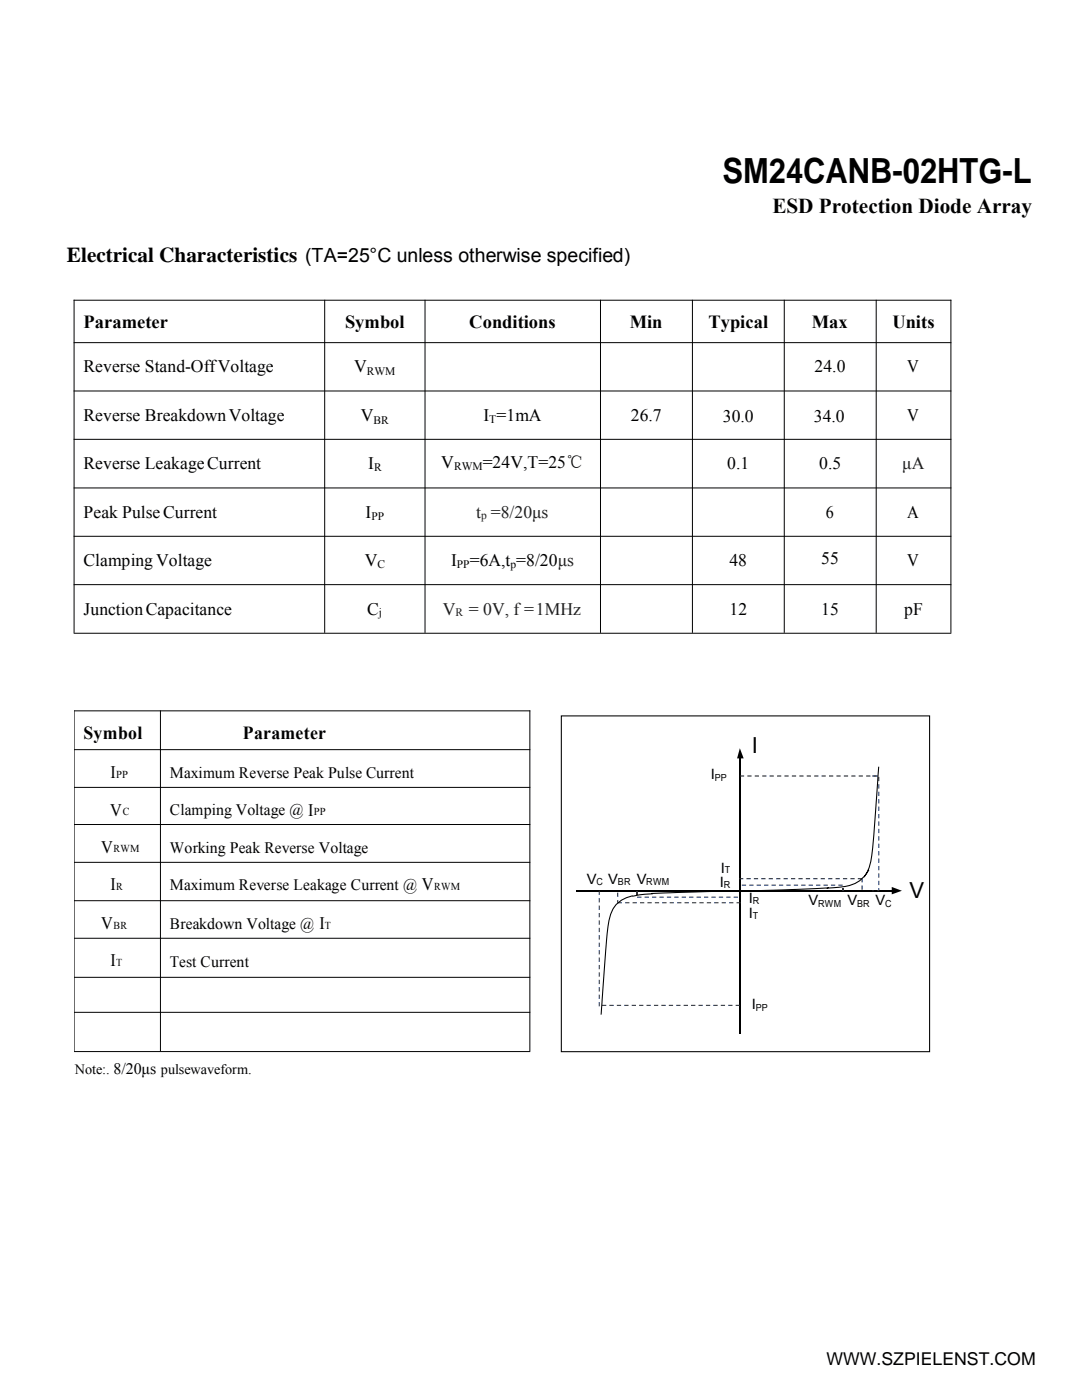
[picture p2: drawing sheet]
<svg xmlns="http://www.w3.org/2000/svg" width="216mm" height="279mm" viewBox="0 0 216 279" stroke-linecap="round" stroke-linejoin="round" font-family="sans-serif">
<defs><g id="words">
<text font-size="6.9" x="144.2" y="36.4">SM24CANB-02HTG-L</text>
<g font-size="4.4">
<text x="150" y="150.2">I</text>
<text x="181.5" y="179.2">V</text>
</g>
<g font-size="4.2">
<text x="154.1" y="42.5">ESD Protection Diode Array</text>
<text x="13.4" y="52.3">Electrical Characteristics (TA=25°C unless otherwise specified)</text>
</g>
<g font-size="3.7">
<text x="16.7" y="65.4">Parameter</text>
<text x="68.8" y="65.4">Symbol</text>
<text x="93.6" y="65.4">Conditions</text>
<text x="125.6" y="65.4">Min</text>
<text x="141.4" y="65.4">Typical</text>
<text x="162" y="65.4">Max</text>
<text x="178.1" y="65.4">Units</text>
<text x="16.7" y="147.5">Symbol</text>
<text x="48.5" y="147.5">Parameter</text>
</g>
<g font-size="3.5">
<text x="16.7" y="74.3">Reverse Stand-OffVoltage</text>
<text x="70.7" y="74.3">V</text>
<text x="162.5" y="74.3">24.0</text>
<text x="181" y="74.3">V</text>
<text x="16.7" y="84">Reverse BreakdownVoltage</text>
<text x="96.5" y="84">I =1mA</text>
<text x="125.9" y="84">26.7</text>
<text x="181" y="84">V</text>
<text x="72" y="84">V</text>
<text x="144.2" y="84.2">30.0</text>
<text x="162.4" y="84.2">34.0</text>
<text x="16.7" y="93.7">Reverse LeakageCurrent</text>
<text x="73.5" y="93.6">I</text>
<text x="88.1" y="93.4">V</text>
<text x="96.3" y="93.4">=24V,T=25℃</text>
<text x="145.1" y="93.7">0.1</text>
<text x="163.5" y="93.7">0.5</text>
<text x="16.7" y="103.3">Peak PulseCurrent</text>
<text x="72.9" y="103.3">I</text>
<text x="164.8" y="103.3">6</text>
<text x="181" y="103.3">A</text>
<text x="16.7" y="113">Clamping Voltage</text>
<text x="72.8" y="113">V</text>
<text x="90" y="113">I</text>
<text x="93.7" y="113">=6A,t =8/20μs</text>
<text x="145.5" y="113">48</text>
<text x="163.9" y="112.6">55</text>
<text x="181" y="113">V</text>
<text x="16.7" y="122.7">JunctionCapacitance</text>
<text x="73.3" y="122.6">C</text>
<text x="145.6" y="122.7">12</text>
<text x="163.9" y="122.7">15</text>
<text x="180.4" y="122.7">pF</text>
<text x="22" y="155.2">I</text>
<text x="22" y="162.8">V</text>
<text x="20.2" y="170.2">V</text>
<text x="22.1" y="177.7">I</text>
<text x="20.2" y="185.4">V</text>
<text x="22.1" y="192.9">I</text>
<text x="164.9" y="272.4">WWW.SZPIELENST.COM</text>
</g>
<g font-size="3.5" fill="#211f1f">
<text x="180" y="93.7">μA</text>
<text x="95" y="103.3">t =8/20μs</text>
<text x="88.4" y="122.6">V</text>
<text x="93.6" y="122.6">= 0V, f=1MHz</text>
</g>
<g font-size="3.2">
<text x="33.9" y="155.3">Maximum Reverse Peak Pulse Current</text>
<text x="33.9" y="162.7">Clamping Voltage @ I</text>
<text x="33.9" y="170.2">Working Peak Reverse Voltage</text>
<text x="33.9" y="177.7">Maximum Reverse Leakage Current @ V</text>
<text x="33.9" y="185.4">Breakdown Voltage @ I</text>
<text x="33.9" y="192.9">Test Current</text>
</g>
<g font-size="2.8">
<text x="141.8" y="155.6">I</text>
<text x="117.1" y="176.4">V</text>
<text x="121.3" y="176.4">V</text>
<text x="127.1" y="176.4">V</text>
<text x="143.6" y="177">I</text>
<text x="143.9" y="174.1">I</text>
<text x="149.4" y="180.3">I</text>
<text x="149.4" y="183.2">I</text>
<text x="161.3" y="180.6">V</text>
<text x="169.1" y="180.6">V</text>
<text x="174.7" y="180.6">V</text>
<text x="150" y="201.4">I</text>
<text x="15" y="214.4">Note:. 8/20μs pulsewaveform.</text>
</g>
<g font-size="2.3">
<text x="73.2" y="74.8">RWM</text>
<text x="74.6" y="84.5">BR</text>
<text x="97.6" y="84.3">T</text>
<text x="74.6" y="94">R</text>
<text x="90.6" y="93.7">RWM</text>
<text x="74.1" y="103.8">PP</text>
<text x="75.3" y="113.3">C</text>
<text x="91.1" y="113.3">PP</text>
<text x="101.9" y="113.3">p</text>
<text x="75.6" y="123">j</text>
</g>
<g font-size="2.3" fill="#211f1f">
<text x="96" y="103.6">p</text>
<text x="90.9" y="123">R</text>
</g>
<g font-size="2.1">
<text x="23.2" y="155.2">PP</text>
<text x="24.5" y="162.7">C</text>
<text x="62.6" y="162.7">PP</text>
<text x="22.7" y="170.1">RWM</text>
<text x="23.2" y="177.7">R</text>
<text x="86.6" y="177.7">RWM</text>
<text x="22.7" y="185.4">BR</text>
<text x="64.8" y="185.4">T</text>
<text x="23.2" y="192.9">T</text>
</g>
<g font-size="1.9">
<text x="142.6" y="155.9">PP</text>
<text x="119.1" y="176.7">C</text>
<text x="123.3" y="176.7">BR</text>
<text x="129" y="176.7">RWM</text>
<text x="144.5" y="177.2">R</text>
<text x="144.7" y="174.3">T</text>
<text x="150.2" y="180.5">R</text>
<text x="150.2" y="183.4">T</text>
<text x="163.2" y="181">RWM</text>
<text x="171" y="181">BR</text>
<text x="176.6" y="181">C</text>
<text x="150.8" y="201.8">PP</text>
</g>
</g></defs>
<g fill="none" stroke="#000" stroke-width=".2">
<path d="M14.7 59.9h175.1M14.8 59.8v66.5M64.8 59.8v66.5M84.8 59.8v66.5M119.8 59.8v66.5M138.2 59.8v66.5M156.5 59.8v66.5M174.8 59.8v66.5M189.7 59.8v66.5M14.7 68.4h175.1M14.7 78h175.1M14.7 87.7h175.1"/>
<path d="M14.7 97.4h175.1M14.7 107h175.1M14.7 116.7h175.1M14.7 126.4h175.1M14.7 141.9h91.1M14.7 149.6h91.1M14.7 157.1h91.1M14.8 141.8v68M32 141.8v68M105.7 141.8v68M14.7 164.5h91.1M14.7 172.1h91.1"/>
<path d="M14.7 179.8h91.1M14.7 187.3h91.1M14.7 195h91.1M14.7 202h91.1M14.7 209.9h91.1"/>
</g>
<path d="M112 143l.1-.1v67l-.1-.1h73.5l-.1 .1v-67l.1 .1zM111.9 142.8h73.7v67.2h-73.7z" fill="#000"/>
<path d="M147.6 151.2v55.2M115 177.8h63.1" fill="none" stroke="#000" stroke-width=".21"/>
<path d="M147.6 149.3l.8 2.1h-1.3zM177.9 177l2.1 .8-2.1 .7z" fill="#000"/>
<g fill="#001f5f">
<path d="M127 177.8h.2v.7h-.2z"/>
<path d="M119.5 200h.2v.8h-.2zM119.5 198.5h.2v.9h-.2zM119.5 197h.2v.9h-.2zM119.5 195.5h.2v.9h-.2zM119.5 194.1h.2v.8h-.2zM119.5 192.6h.2v.8h-.2zM119.5 191.1h.2v.8h-.2zM119.5 189.6h.2v.9h-.2zM119.5 188.1h.2v.9h-.2zM119.5 186.7h.2v.8h-.2zM119.5 185.2h.2v.8h-.2zM119.5 183.7h.2v.8h-.2zM119.5 182.2h.2v.9h-.2zM119.5 180.7h.2v.9h-.2zM119.5 179.2h.2v.9h-.2zM119.5 177.8h.2v.8h-.2z"/>
<path d="M120.1 200.5h.9v.2h-.9zM121.6 200.5h.8v.2h-.8zM123.1 200.5h.8v.2h-.8zM124.6 200.5h.8v.2h-.8zM126 200.5h.9v.2h-.9zM127.5 200.5h.9v.2h-.9zM129 200.5h.9v.2h-.9zM130.5 200.5h.8v.2h-.8zM132 200.5h.8v.2h-.8zM133.5 200.5h.8v.2h-.8zM134.9 200.5h.9v.2h-.9zM136.4 200.5h.9v.2h-.9zM137.9 200.5h.8v.2h-.8zM139.4 200.5h.8v.2h-.8zM140.9 200.5h.8v.2h-.8zM142.3 200.5h.9v.2h-.9zM143.8 200.5h.9v.2h-.9zM145.3 200.5h.9v.2h-.9zM146.8 200.5h.8v.2h-.8z"/>
<path d="M123.2 178.1h.2v.9h-.2zM123.2 179.6h.2v.6h-.2z"/>
<path d="M123.3 180.1h.8v.2h-.8zM124.7 180.1h.9v.2h-.9zM126.2 180.1h.9v.2h-.9zM127.7 180.1h.9v.2h-.9zM129.2 180.1h.8v.2h-.8zM130.7 180.1h.8v.2h-.8zM132.2 180.1h.8v.2h-.8zM133.6 180.1h.9v.2h-.9zM135.1 180.1h.9v.2h-.9zM136.6 180.1h.8v.2h-.8zM138.1 180.1h.8v.2h-.8zM139.6 180.1h.8v.2h-.8zM141 180.1h.9v.2h-.9zM142.5 180.1h.9v.2h-.9zM144 180.1h.9v.2h-.9zM145.5 180.1h.8v.2h-.8zM147 180.1h.8v.2h-.8z"/>
<path d="M127.1 178.9h.9v.3h-.9zM128.6 178.9h.9v.3h-.9zM130.1 178.9h.9v.3h-.9zM131.6 178.9h.8v.3h-.8zM133.1 178.9h.8v.3h-.8zM134.5 178.9h.9v.3h-.9zM136 178.9h.9v.3h-.9zM137.5 178.9h.9v.3h-.9zM139 178.9h.8v.3h-.8zM140.5 178.9h.8v.3h-.8zM142 178.9h.8v.3h-.8zM143.4 178.9h.9v.3h-.9zM144.9 178.9h.9v.3h-.9zM146.4 178.9h.8v.3h-.8z"/>
</g>
<path d="M122.9 180.4l1-.8 1-.5 1.3-.4 .1 .1 1.2-.3 2.6-.2-.1 .1v-.2l17.7-.5v.2l-17.6 .5 .1-.1 .1 .2-2.7 .2-1.4 .3-.1-.1-2 .8-1.1 .9-.6 .9-.4 1-.6 2.4-1.3 17.6h-.3l1.2-16.2a12.7 12.7 0 0 1 1.3-5.1z" fill="#000"/>
<g fill="#001f5f">
<path d="M168 177.2h.2v.6h-.2z"/>
<path d="M174 154.8h.9v.2h-.9zM175.2 155h.3v.9h-.3zM175.2 156.5h.3v.9h-.3zM175.2 158h.3v.9h-.3zM175.2 159.5h.3v.8h-.3zM175.2 161h.3v.8h-.3zM175.2 162.5h.3v.8h-.3zM175.2 163.9h.3v.9h-.3zM175.2 165.4h.3v.9h-.3zM175.2 166.9h.3v.8h-.3zM175.2 168.4h.3v.8h-.3zM175.2 169.9h.3v.8h-.3zM175.2 171.3h.3v.9h-.3zM175.2 172.8h.3v.9h-.3zM175.2 174.3h.3v.9h-.3zM175.2 175.8h.3v.8h-.3zM175.2 177.3h.3v.6h-.5v-.2h.3l-.1 .1zM174 177.7h.4v.2h-.4z"/>
<path d="M174.3 154.8h.9v.2h-.9zM172.8 154.8h.9v.2h-.9zM171.3 154.8h.9v.2h-.9zM169.9 154.8h.8v.2h-.8zM168.4 154.8h.8v.2h-.8zM166.9 154.8h.8v.2h-.8zM165.4 154.8h.9v.2h-.9zM163.9 154.8h.9v.2h-.9zM162.5 154.8h.8v.2h-.8zM161 154.8h.8v.2h-.8zM159.5 154.8h.8v.2h-.8zM158 154.8h.9v.2h-.9zM156.5 154.8h.9v.2h-.9zM155 154.8h.9v.2h-.9zM153.6 154.8h.8v.2h-.8zM152.1 154.8h.8v.2h-.8zM150.6 154.8h.8v.2h-.8zM149.1 154.8h.9v.2h-.9zM147.6 154.8h.9v.2h-.9z"/>
<path d="M171.9 176.7h.2v.9h-.2zM171.9 175.4h.2v.7h-.2z"/>
<path d="M171.2 175.3h.8v.2h-.8zM169.7 175.3h.8v.2h-.8zM168.2 175.3h.9v.2h-.9zM166.7 175.3h.9v.2h-.9zM165.2 175.3h.9v.2h-.9zM163.8 175.3h.8v.2h-.8zM162.3 175.3h.8v.2h-.8zM160.8 175.3h.8v.2h-.8zM159.3 175.3h.9v.2h-.9zM157.8 175.3h.9v.2h-.9zM156.4 175.3h.8v.2h-.8zM154.9 175.3h.8v.2h-.8zM153.4 175.3h.8v.2h-.8zM151.9 175.3h.9v.2h-.9zM150.4 175.3h.9v.2h-.9zM148.9 175.3h.9v.2h-.9zM147.5 175.3h.8v.2h-.8z"/>
<path d="M167.3 176.5h.8v.3h-.8zM165.8 176.5h.9v.3h-.9zM164.3 176.5h.9v.3h-.9zM162.8 176.5h.9v.3h-.9zM161.4 176.5h.8v.3h-.8zM159.9 176.5h.8v.3h-.8zM158.4 176.5h.8v.3h-.8zM156.9 176.5h.9v.3h-.9zM155.4 176.5h.9v.3h-.9zM154 176.5h.8v.3h-.8zM152.5 176.5h.8v.3h-.8zM151 176.5h.8v.3h-.8zM149.5 176.5h.9v.3h-.9zM148 176.5h.9v.3h-.9z"/>
</g>
<path d="M147.5 177.7l18-.6-.3 .2-.1-.2 3.6-.3 1.9-.6 .9-.5 1-.9 .8-1.3 .2 .1-1 1.5-.1-.1 .9-1.9 .6-2.4 1.3-17.7h.3l-1.3 16.2a12.7 12.7 0 0 1-1.2 5.2l-.2-.2 .2 .2a5.7 5.7 0 0 1-3.9 2.5l-2.8 .4-1.4 .1 .2-.3 .1 .2-6.2 .3-11.4 .3z" fill="#000"/>
<use href="#words"/>
</svg>
